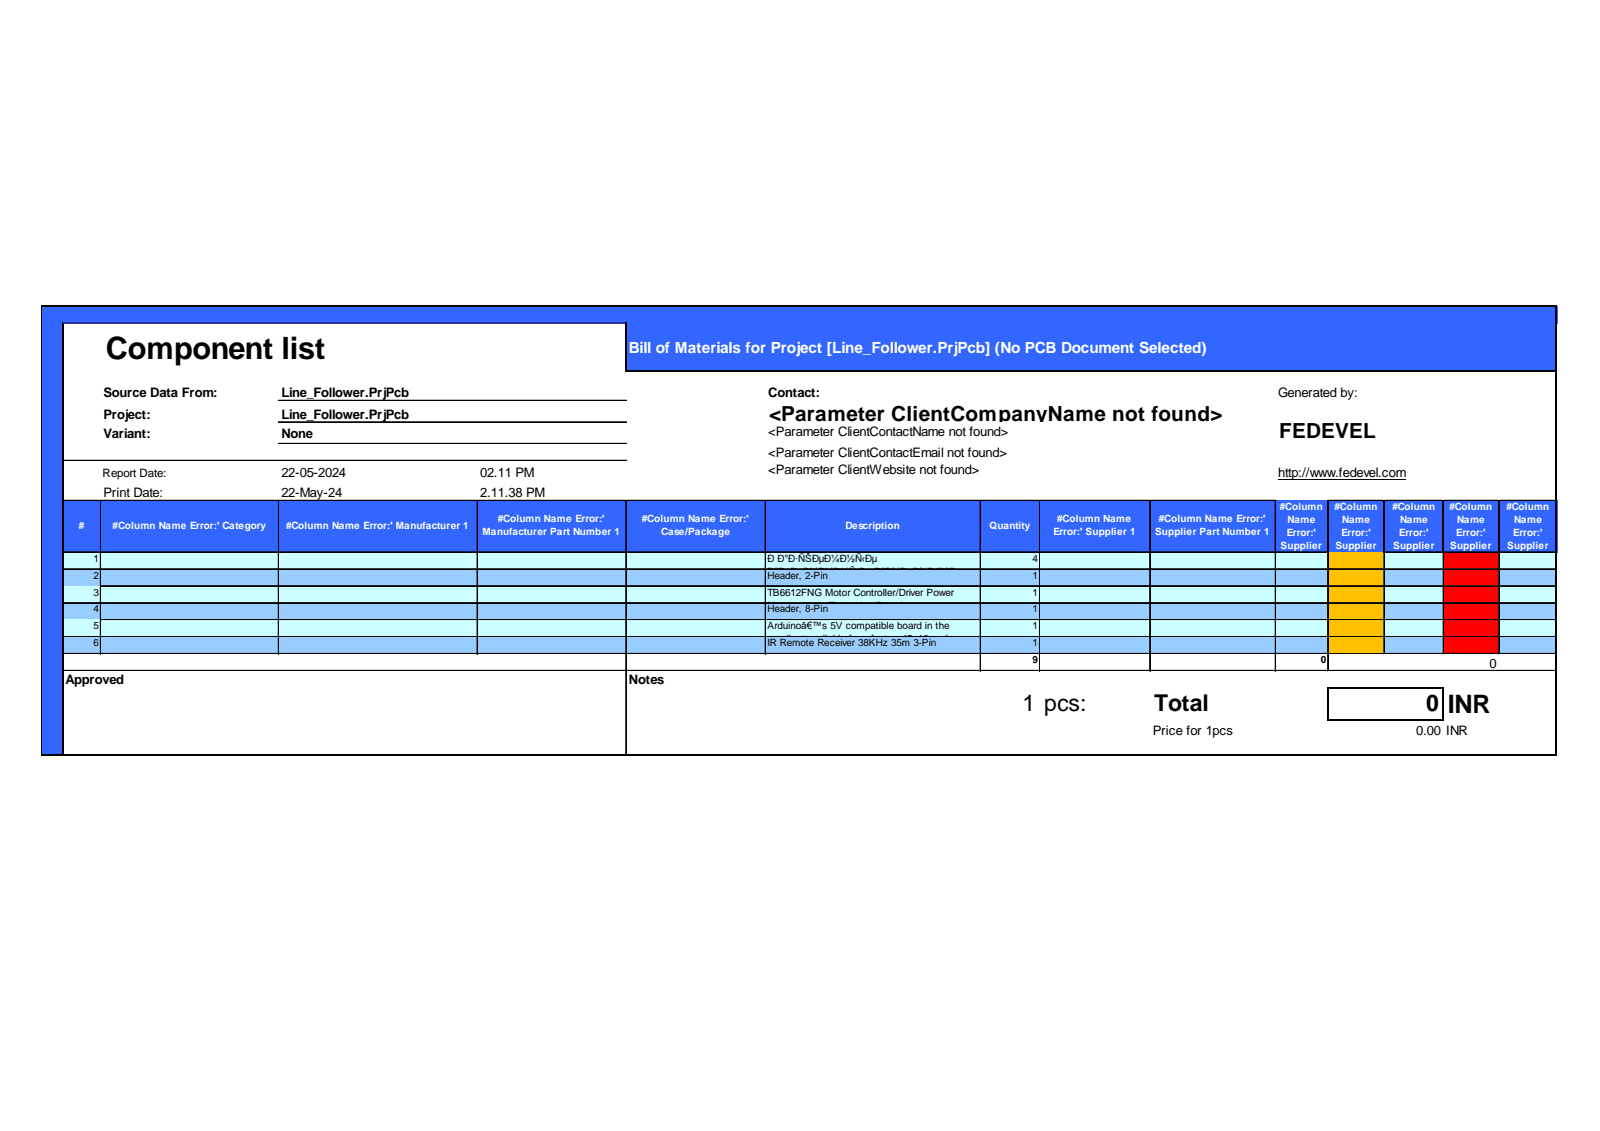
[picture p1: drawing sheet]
<svg xmlns="http://www.w3.org/2000/svg" width="297mm" height="210mm" viewBox="0 0 297 210" stroke-linecap="round" stroke-linejoin="round" font-family="sans-serif">
<defs><g id="words">
<text font-size="5.7" x="19.6" y="66.6">Component list</text>
<text font-size="4.7" x="268.8" y="132.4">INR</text>
<g font-size="4.3">
<text x="189.8" y="132">1 pcs:</text>
<text x="214.3" y="132">Total</text>
<text x="264.8" y="132">0</text>
</g>
<g font-size="3.9">
<text x="142.8" y="78.2">&lt;Parameter ClientCompanyName not found&gt;</text>
<text x="237.5" y="81.2">FEDEVEL</text>
</g>
<text font-size="2.9" fill="#fff" x="116.7" y="65.4">Bill of Materials for Project [Line_Follower.PrjPcb] (No PCB Document Selected)</text>
<g font-size="2.4">
<text x="19.2" y="73.8">Source Data From:</text>
<text x="19.2" y="77.8">Project:</text>
<text x="52.2" y="73.8">Line_Follower.PrjPcb</text>
<text x="52.2" y="77.8">Line_Follower.PrjPcb</text>
<text x="142.6" y="73.8">Contact:</text>
<text x="237.3" y="73.8">Generate</text>
<text x="246.9" y="73.8">d by:</text>
<text x="19.2" y="81.3">Variant:</text>
<text x="52.2" y="81.3">None</text>
<text x="142.6" y="80.9">&lt;Parameter ClientContactName not found&gt;</text>
<text x="52.2" y="88.6">22-05-2024</text>
<text x="89.1" y="88.6">02.11 PM</text>
<text x="142.6" y="84.9">&lt;Parameter ClientContactEmail not found&gt;</text>
<text x="142.6" y="88">&lt;Parameter ClientWebsite not found&gt;</text>
<text x="237.3" y="88.6">http://www.fedevel.com</text>
<text x="19.2" y="92.3">Print Date:</text>
<text x="52.2" y="92.3">22-May-24</text>
<text x="89.1" y="92.3">2.11.38 PM</text>
<text x="276.5" y="123.9">0</text>
<text x="12.2" y="127">Approved</text>
<text x="116.7" y="127">Notes</text>
<text x="214" y="136.3">Price for 1pcs</text>
<text x="262.9" y="136.3">0.00 INR</text>
</g>
<text font-size="2.1" x="19.1" y="88.5">Report Date:</text>
<g font-size="1.9" fill="#fff">
<text x="237.6" y="94.7">#Column</text>
<text x="247.8" y="94.7">#Column</text>
<text x="258.5" y="94.7">#Column</text>
<text x="269.1" y="94.7">#Column</text>
<text x="279.7" y="94.7">#Column</text>
<text x="14.6" y="98.2">#</text>
<text x="20.9" y="98.2">#Column Name Error:' Category</text>
<text x="53.1" y="98.2">#Column Name Error:' Manufacturer 1</text>
<text x="89.6" y="99.4">Manufacturer Part Number 1</text>
<text x="92.4" y="97">#Column Name Error:'</text>
<text x="119.2" y="97">#Column Name Error:'</text>
<text x="122.8" y="99.4">Case/Package</text>
<text x="156.9" y="98.2">Description</text>
<text x="183.7" y="98.2">Quantity</text>
<text x="195.6" y="99.4">Error:' Supplier 1</text>
<text x="196.3" y="97">#Column Name</text>
<text x="214.4" y="99.4">Supplier Part Number 1</text>
<text x="215.2" y="97">#Column Name Error:'</text>
<text x="237.7" y="102">Supplier</text>
<text x="238.9" y="99.5">Error:'</text>
<text x="239" y="97.1">Name</text>
<text x="247.9" y="102">Supplier</text>
<text x="249" y="99.5">Error:'</text>
<text x="249.2" y="97.1">Name</text>
<text x="258.6" y="102">Supplier</text>
<text x="259.8" y="99.5">Error:'</text>
<text x="259.9" y="97.1">Name</text>
<text x="269.2" y="102">Supplier</text>
<text x="270.4" y="99.5">Error:'</text>
<text x="270.5" y="97.1">Name</text>
<text x="279.8" y="102">Supplier</text>
<text x="280.9" y="99.5">Error:'</text>
<text x="281.1" y="97.1">Name</text>
</g>
<g font-size="1.9">
<text x="17.3" y="104.2">1</text>
<text x="17.3" y="107.4">2</text>
<text x="142.5" y="104.2">Ð Ð°Ð·ÑŠÐµÐ¼Ð½Ñ‹Ðµ</text>
<text x="142.5" y="106.7">ÐºÐ»ÐµÐ¼Ð¼Ð½Ñ‹Ðµ ÐºÐ¾Ð»Ð¾Ð´ÐºÐ¸</text>
<text x="142.5" y="107.4">Header, 2-Pin</text>
<text x="191.7" y="104.2">4</text>
<text x="191.7" y="107.4">1</text>
<text x="17.3" y="110.5">3</text>
<text x="17.3" y="113.7">4</text>
<text x="142.5" y="110.5">TB6612FNG Motor Controller/Driver Power</text>
<text x="142.5" y="112.9">Management Evaluation Board</text>
<text x="142.5" y="113.7">Header, 8-Pin</text>
<text x="191.7" y="110.5">1</text>
<text x="191.7" y="113.7">1</text>
<text x="17.3" y="116.8">5</text>
<text x="17.3" y="119.9">6</text>
<text x="142.5" y="116.8">Arduinoâ€™s 5V compatible board in the</text>
<text x="142.5" y="119.2">smallest available form factor: 45x18mm!</text>
<text x="142.5" y="119.9">IR Remote Receiver 38KHz 35m 3-Pin</text>
<text x="191.7" y="116.8">1</text>
<text x="191.7" y="119.9">1</text>
<text x="191.7" y="123.1">9</text>
<text x="245.2" y="123.1">0</text>
</g>
</g></defs>
<g fill="#36f">
<path d="M7.7 56.8h281.4v3.3h-281.4z"/>
<path d="M7.7 60h4.1v9h-4.1z"/>
</g>
<g fill="#fff">
<path d="M11.6 60h40.2v9h-40.2z"/>
<path d="M88.6 60h27.7v9h-27.7z"/>
</g>
<g fill="#36f">
<path d="M116.2 60h172.9v9h-172.9z"/>
<path d="M7.7 68.9h4.1v5.5h-4.1z"/>
</g>
<g fill="#fff">
<path d="M11.6 68.9h104.7v5.5h-104.7z"/>
<path d="M142.1 68.9h40v5.5h-40z"/>
<path d="M193 68.9h53.6v5.5h-53.6z"/>
</g>
<path d="M7.7 74.3h4.1v4.1h-4.1z" fill="#36f"/>
<g fill="#fff">
<path d="M11.6 74.3h104.7v4.1h-104.7z"/>
<path d="M182 74.3h54.9v4.1h-54.9z"/>
</g>
<path d="M7.7 78.4h4.1v4h-4.1z" fill="#36f"/>
<g fill="#fff">
<path d="M11.6 78.4h104.7v4h-104.7z"/>
<path d="M182 78.3h64.6v4.1h-64.6z"/>
</g>
<path d="M7.7 82.3h4.1v3.3h-4.1z" fill="#36f"/>
<g fill="#fff">
<path d="M11.6 82.3h130.6v3.3h-130.6z"/>
<path d="M182 82.3h64.6v3.3h-64.6z"/>
</g>
<path d="M7.7 85.4h4.1v3.9h-4.1z" fill="#36f"/>
<g fill="#fff">
<path d="M11.6 85.4h104.7v3.9h-104.7z"/>
<path d="M182 85.4h64.6v3.9h-64.6z"/>
</g>
<path d="M7.7 89.1h4.1v3.9h-4.1z" fill="#36f"/>
<g fill="#fff">
<path d="M11.6 89.1h104.7v3.9h-104.7z"/>
<path d="M142.1 89.1h104.5v3.9h-104.5z"/>
</g>
<g fill="#36f">
<path d="M7.7 92.8h281.4v9.8h-281.4z"/>
<path d="M7.7 102.4h4.1v3.3h-4.1z"/>
</g>
<path d="M11.6 102.4h235v3.3h-235z" fill="#cff"/>
<path d="M246.5 102.4h10.6v3.3h-10.6z" fill="#ffc000"/>
<path d="M256.9 102.4h11.2v3.3h-11.2z" fill="#cff"/>
<path d="M267.9 102.4h10.5v3.3h-10.5z" fill="#f00"/>
<path d="M278.2 102.4h10.9v3.3h-10.9z" fill="#cff"/>
<path d="M7.7 105.6h4.1v3.2h-4.1z" fill="#36f"/>
<path d="M11.6 105.6h235v3.2h-235z" fill="#9cf"/>
<path d="M246.5 105.6h10.6v3.2h-10.6z" fill="#ffc000"/>
<path d="M256.9 105.6h11.2v3.2h-11.2z" fill="#9cf"/>
<path d="M267.9 105.6h10.5v3.2h-10.5z" fill="#f00"/>
<path d="M278.2 105.6h10.9v3.2h-10.9z" fill="#9cf"/>
<path d="M7.7 108.7h4.1v3.3h-4.1z" fill="#36f"/>
<path d="M11.6 108.7h235v3.3h-235z" fill="#cff"/>
<path d="M246.5 108.7h10.6v3.3h-10.6z" fill="#ffc000"/>
<path d="M256.9 108.7h11.2v3.3h-11.2z" fill="#cff"/>
<path d="M267.9 108.7h10.5v3.3h-10.5z" fill="#f00"/>
<path d="M278.2 108.7h10.9v3.3h-10.9z" fill="#cff"/>
<path d="M7.7 111.8h4.1v3.3h-4.1z" fill="#36f"/>
<path d="M11.6 111.8h235v3.3h-235z" fill="#9cf"/>
<path d="M246.5 111.8h10.6v3.3h-10.6z" fill="#ffc000"/>
<path d="M256.9 111.8h11.2v3.3h-11.2z" fill="#9cf"/>
<path d="M267.9 111.8h10.5v3.3h-10.5z" fill="#f00"/>
<path d="M278.2 111.8h10.9v3.3h-10.9z" fill="#9cf"/>
<path d="M7.7 115h4.1v3.3h-4.1z" fill="#36f"/>
<path d="M11.6 115h235v3.3h-235z" fill="#cff"/>
<path d="M246.5 115h10.6v3.3h-10.6z" fill="#ffc000"/>
<path d="M256.9 115h11.2v3.3h-11.2z" fill="#cff"/>
<path d="M267.9 115h10.5v3.3h-10.5z" fill="#f00"/>
<path d="M278.2 115h10.9v3.3h-10.9z" fill="#cff"/>
<path d="M7.7 118.1h4.1v3.3h-4.1z" fill="#36f"/>
<path d="M11.6 118.1h235v3.3h-235z" fill="#9cf"/>
<path d="M246.5 118.1h10.6v3.3h-10.6z" fill="#ffc000"/>
<path d="M256.9 118.1h11.2v3.3h-11.2z" fill="#9cf"/>
<path d="M267.9 118.1h10.5v3.3h-10.5z" fill="#f00"/>
<path d="M278.2 118.1h10.9v3.3h-10.9z" fill="#9cf"/>
<path d="M7.7 121.3h4.1v3.3h-4.1z" fill="#36f"/>
<g fill="#fff">
<path d="M182 121.3h11.1v3.3h-11.1z"/>
<path d="M213.4 121.3h33.2v3.3h-33.2z"/>
</g>
<path d="M7.7 124.4h4.1v15.9h-4.1z" fill="#36f"/>
<g fill="none" stroke="#000" stroke-width=".19">
<path d="M7.7 56.7v83.6M7.8 56.8h281.3M51.7 74.3h64.6M51.7 74.4h64.6M51.7 78.3h64.6M11.8 92.8h225.1M11.8 92.9h225.1M11.8 85.4h104.5M11.8 85.5h104.5M18.6 93v28.4M18.7 93v28.4M51.7 93v28.4"/>
<path d="M51.7 82.3h64.6M88.6 93v28.4M116.2 93v47M142.1 93v28.4M182 93v31.6M193 93v31.6M193.1 93v31.6M213.4 93v31.6M213.5 93v31.6M236.7 93v31.6M236.8 93v31.6M237.3 88.9h23.8"/>
<path d="M246.6 92.8h10.2M246.6 92.9h10.2M257.1 92.8h10.7M257.1 92.9h10.7M268.1 92.8h10M268.1 92.9h10M278.4 92.8h10.4M278.4 92.9h10.4M11.8 102.4h234.5M11.8 102.5h234.5M11.8 105.6h6.8M11.8 111.8h6.8"/>
<path d="M11.8 111.9h6.8M11.8 118.1h6.8M11.8 118.2h6.8M18.8 105.6h32.9M18.8 108.7h32.9M18.8 108.8h32.9M18.8 111.8h32.9M18.8 111.9h32.9M18.8 115h32.9M18.8 115.1h32.9M18.8 118.1h32.9M18.8 118.2h32.9"/>
<path d="M51.8 105.6h36.8M51.8 108.7h36.8M51.8 108.8h36.8M51.8 111.8h36.8M51.8 111.9h36.8M51.8 115h36.8M51.8 115.1h36.8M51.8 118.1h36.8M51.8 118.2h36.8M88.7 105.6h27.5M88.7 108.7h27.5M88.7 108.8h27.5"/>
<path d="M88.7 111.8h27.5M88.7 111.9h27.5M88.7 115h27.5M88.7 115.1h27.5M88.7 118.1h27.5M88.7 118.2h27.5M116.3 105.6h25.8M116.3 108.7h25.8M116.3 108.8h25.8M116.3 111.8h25.8M116.3 111.9h25.8M116.3 115h25.8"/>
<path d="M116.3 115.1h25.8M116.3 118.1h25.8M116.3 118.2h25.8M142.2 105.6h39.8M142.2 108.7h39.8M142.2 108.8h39.8M142.2 111.8h39.8M142.2 111.9h39.8M142.2 115h39.8M142.2 115.1h39.8M142.2 118.1h39.8M142.2 118.2h39.8"/>
<path d="M182.1 105.6h10.9M182.1 108.7h10.9M182.1 108.8h10.9M182.1 111.8h10.9M182.1 111.9h10.9M182.1 115h10.9M182.1 115.1h10.9M182.1 118.1h10.9M182.1 118.2h10.9M193.1 105.6h20.3M193.1 108.7h20.3M193.1 108.8h20.3"/>
<path d="M193.1 111.8h20.3M193.1 111.9h20.3M193.1 115h20.3M193.1 115.1h20.3M193.1 118.1h20.3M193.1 118.2h20.3M213.6 105.6h23.1M213.6 108.7h23.1M213.6 108.8h23.1M213.6 111.8h23.1M213.6 111.9h23.1M213.6 115h23.1"/>
<path d="M213.6 115.1h23.1M213.6 118.1h23.1M213.6 118.2h23.1M236.9 105.6h9.6M236.9 108.7h9.6M236.9 108.8h9.6M236.9 111.8h9.6M236.9 111.9h9.6M236.9 115h9.6M236.9 115.1h9.6M236.9 118.1h9.6M236.9 118.2h9.6"/>
<path d="M246.5 102.6v22M246.6 105.6h10.3M246.6 108.7h10.3M246.6 108.8h10.3M246.6 111.8h10.3M246.6 111.9h10.3M246.6 115h10.3M246.6 115.1h10.3M246.6 118.1h10.3M246.6 118.2h10.3M256.9 102.6v18.8M257 102.6v18.8"/>
<path d="M257.1 102.4h10.7M257.1 102.5h10.7M257.1 105.6h10.8M257.1 108.7h10.8M257.1 108.8h10.8M257.1 111.8h10.8M257.1 111.9h10.8M257.1 115h10.8M257.1 115.1h10.8M257.1 118.1h10.8M257.1 118.2h10.8M267.9 102.6v18.8"/>
<path d="M268 102.6v18.8M268.1 102.4h10M268.1 102.5h10M268.1 105.6h10.1M268.1 108.7h10.1M268.1 108.8h10.1M268.1 111.8h10.1M268.1 111.9h10.1M268.1 115h10.1M268.1 115.1h10.1M268.1 118.1h10.1M268.1 118.2h10.1"/>
<path d="M278.2 102.6v18.8M278.3 102.6v18.8M278.4 102.4h10.4M278.4 102.5h10.4M278.4 105.6h10.4M278.4 108.7h10.4M278.4 108.8h10.4M278.4 111.8h10.4M278.4 111.9h10.4M278.4 115h10.4M278.4 115.1h10.4M278.4 118.1h10.4"/>
<path d="M278.4 118.2h10.4M11.8 121.3h170.2M11.8 124.4h277M11.8 124.5h277M182.1 121.3h31.3M213.6 121.3h23.1M236.9 121.3h51.9"/>
</g>
<g fill="none" stroke="#000" stroke-width=".29">
<path d="M11.6 59.9v80.4M116.2 59.9v9.1M289 56.9v83.4M116.3 68.9h172.8M246.5 92.8v9.8M256.9 92.8v9.8M267.9 92.8v9.8M278.2 92.8v9.8M246.5 127.6v6.2M246.6 127.7h21.5M246.6 133.7h21.5M267.9 127.8v6"/>
<path d="M7.8 140.1h281.3"/>
</g>
<path d="M11.8 60h104.2" fill="none" stroke="#339" stroke-width=".29"/>
<use href="#words"/>
</svg>
